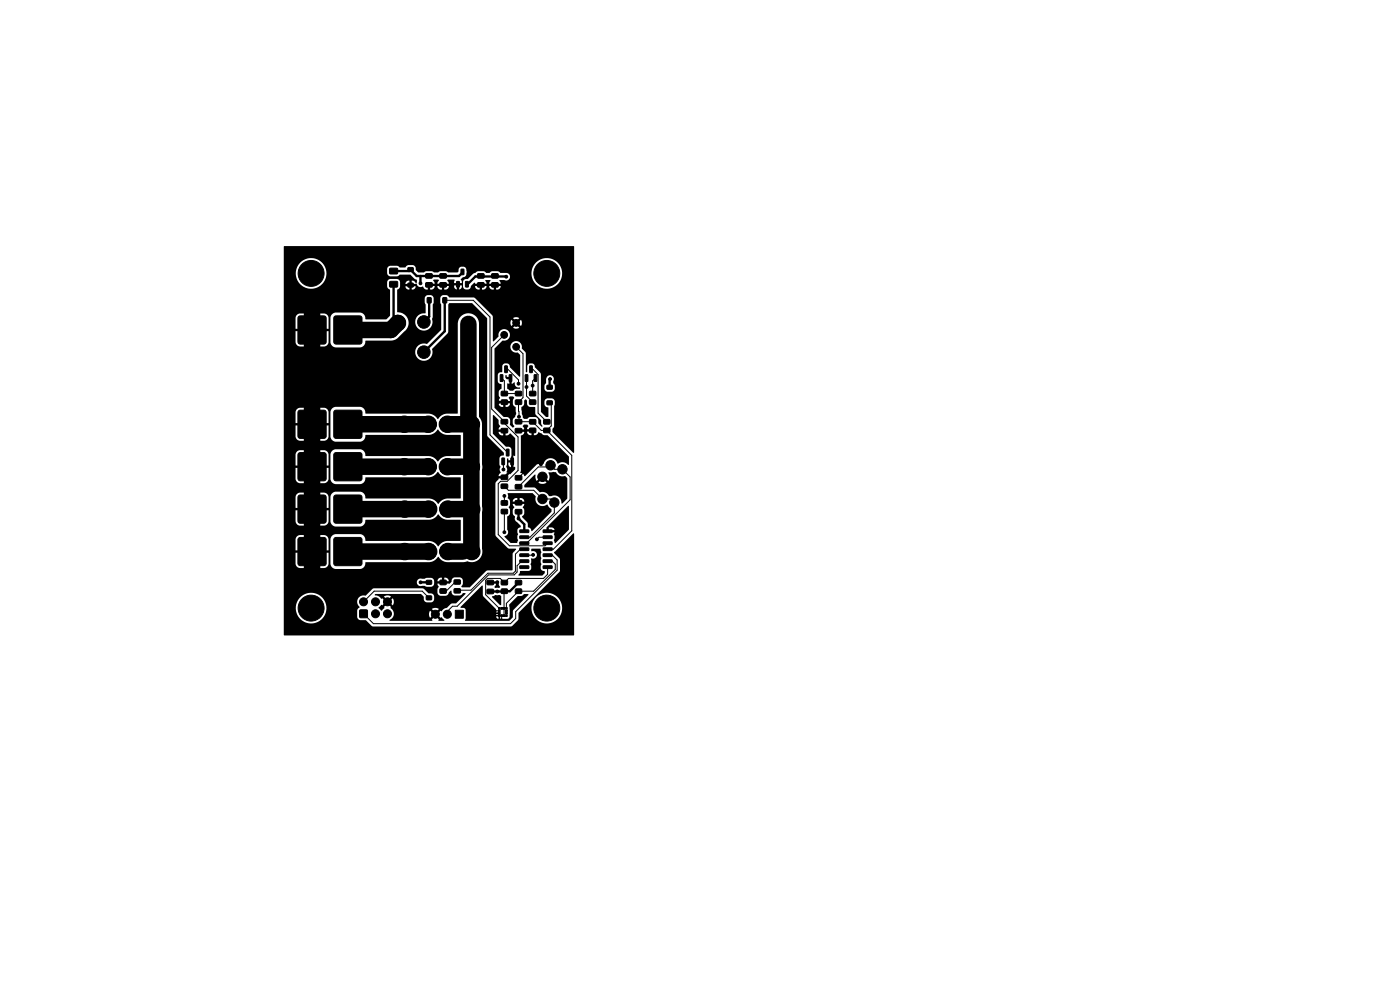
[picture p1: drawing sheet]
<svg xmlns="http://www.w3.org/2000/svg" width="297mm" height="210mm" viewBox="0 0 297 210" stroke-linecap="round" stroke-linejoin="round" font-family="sans-serif">
<g fill="#000" stroke="#000" stroke-width=".21">
<path d="M82.7 56.9h1.5l.2 .2v.9l-.3 .1h-1.3l-.2-.2zM86.6 56.8h1v.8h-1zM90.3 58.1l1.3-.1 .1 .3v.6l-.2 .1h-1.1l-.1-.2zM90.3 60l1.3-.1 .1 .3v.6l-.2 .1h-1.1l-.1-.2zM93.3 58.1l1.3-.1 .1 .3v.6l-.2 .1h-1.1l-.1-.2zM93.3 60l1.3-.1 .1 .3v.6l-.2 .1h-1.1l-.1-.2zM97.8 57.1l.6 .1-.1 1.1-.5-.1zM101.3 58.1l1.3-.1 .1 .3v.6l-.2 .1h-1.1l-.1-.2zM101.3 60l1.3-.1 .1 .3v.6l-.2 .1h-1.1l-.1-.2zM104.3 58.1l1.3-.1 .1 .3v.6l-.2 .1h-1.1l-.1-.2zM104.3 60l1.3-.1 .1 .3v.6l-.2 .1h-1.1l-.1-.2zM63.3 67.1l.4-.1h5l.4 .1 .1 .4v5l-.1 .4-.4 .1h-5l-.4-.1-.1-.4v-5z"/>
<path d="M70.9 67.1l.4-.1h5l.4 .1 .1 .4v5l-.1 .4-.4 .1h-5l-.4-.1-.1-.4v-5zM82.7 59.7h1.5l.2 .2v.9l-.3 .1h-1.3l-.2-.2zM86.6 60.1h1v.8h-1zM90.7 63.2h.7v1h-.7zM94 63.2h.7v1h-.7zM96.9 59.7l.6 .1-.1 1.1-.6-.1zM98.8 59.7l.6 .1-.1 1.1-.6-.1zM107.1 77.6l.5 .1v1.4l-.5-.1zM112.4 77.6l.5 .1v1.4l-.5-.1zM63.3 87.1l.4-.1h5l.4 .1 .1 .4v5l-.1 .4-.4 .1h-5l-.4-.1-.1-.4v-5zM70.9 87.1l.4-.1h5l.4 .1 .1 .4v5l-.1 .4-.4 .1h-5l-.4-.1-.1-.4v-5zM106.1 79.5l.6 .1-.1 1.3-.5-.1z"/>
<path d="M106.5 97.2h.5v1.4l-.5-.1zM106.4 83h1.1l.2 .2v.6l-.3 .2h-.9l-.2-.2zM106.4 84.9l1.1-.1 .2 .3v.6l-.3 .1h-.9l-.2-.2zM106.3 89h1.3l.1 .2v.6l-.2 .2-1.1-.1-.1-.2zM106.3 90.9h1.3l.1 .2v.6l-.2 .2-1.1-.1-.1-.2zM107.4 95.3l.6 .1-.1 1.3-.5-.1zM108 79.5l.6 .1-.1 1.3-.5-.1zM108.4 97.2h.5v1.4l-.5-.1zM109.4 83h1.1l.2 .2v.6l-.2 .2h-1l-.2-.2zM109.4 84.9l1.1-.1 .2 .3v.6l-.2 .1h-1l-.2-.2zM109.3 89h1.3l.1 .2v.6l-.2 .2-1.1-.1-.1-.2zM109.3 90.9h1.3l.1 .2v.6l-.2 .2-1.1-.1-.1-.2z"/>
<path d="M111.4 79.5l.6 .1-.1 1.3-.5-.1zM113.3 79.5l.6 .1-.1 1.3-.5-.1zM112.4 89h1.1l.2 .2v.6l-.2 .2h-1l-.2-.3zM112.4 90.9l1.1-.1 .2 .2v.7l-.2 .1h-1l-.2-.2zM112.4 83h1.1l.2 .2v.6l-.2 .2h-1l-.2-.2zM112.4 84.9l1.1-.1 .2 .3v.6l-.2 .1h-1l-.2-.2zM115.4 89h1.1l.2 .2v.6l-.3 .2h-.9l-.2-.3zM115.4 90.9l1.1-.1 .2 .2v.7l-.3 .1h-.9l-.2-.2zM116.1 81.8h1v.7h-1zM116.1 85.1h1v.7h-1zM63.3 114.1l.4-.1h5l.4 .1 .1 .4v5l-.1 .4-.4 .1h-5l-.4-.1-.1-.4v-5zM63.3 105.1l.4-.1h5l.4 .1 .1 .4v5l-.1 .4-.4 .1h-5l-.4-.1-.1-.4v-5z"/>
<path d="M63.3 96.1l.4-.1h5l.4 .1 .1 .4v5l-.1 .4-.4 .1h-5l-.4-.1-.1-.4v-5zM70.9 114.1l.4-.1h5l.4 .1 .1 .4v5l-.1 .4-.4 .1h-5l-.4-.1-.1-.4v-5zM70.9 105.1l.4-.1h5l.4 .1 .1 .4v5l-.1 .4-.4 .1h-5l-.4-.1-.1-.4v-5zM70.9 96.1l.4-.1h5l.4 .1 .1 .4v5l-.1 .4-.4 .1h-5l-.4-.1-.1-.4v-5zM106.3 102.7h1.3l.1 .2v.6l-.2 .2-1.1-.1-.1-.2zM106.3 100.8h1.3l.1 .2v.6l-.2 .2-1.1-.1-.1-.2zM106.4 106.2h1.1l.2 .2v.6l-.3 .2h-.9l-.2-.2zM106.4 108.1l1.1-.1 .2 .3v.6l-.3 .1h-.9l-.2-.2zM109.3 102.8h1.3l.1 .2v.6l-.2 .2-1.1-.1-.1-.2zM109.3 100.9h1.3l.1 .2v.6l-.2 .2-1.1-.1-.1-.2zM109.3 108.1h1.3l.1 .2v.6l-.2 .2-1.1-.1-.1-.2zM109.3 106.2h1.3l.1 .2v.6l-.2 .2-1.1-.1-.1-.2z"/>
<path d="M110.3 112.4h1.8l.1 .5-1.9 .1zM110.3 113.7h1.8l.1 .5h-1.9zM110.3 115l1.8-.1 .1 .5-1.9 .1zM110.3 116.2h1.8l.1 .5-1.9 .1zM110.3 117.5h1.8l.1 .5-1.9 .1zM110.3 118.8h1.8l.1 .4-1.9 .1zM115.2 118.8h1.9v.4l-1.8 .1zM115.2 117.5h1.9v.5l-1.8 .1zM115.2 116.2h1.9v.5l-1.8 .1zM115.2 115l1.9-.1v.5l-1.8 .1zM115.2 113.7h1.9v.5h-1.8zM115.2 112.4h1.9v.5l-1.8 .1z"/>
<path d="M76.3 129.4h1.6v1.6h-1.6zM90.5 123.1h1v.8h-1zM90.5 126.4h1v.8h-1zM93.4 124.9h1.1l.2 .2v.6l-.3 .2h-.9l-.2-.3zM93.4 123.1h1.1l.2 .2v.6l-.3 .2-.9-.1-.2-.2zM96.6 129.5h1.7v1.7h-1.7zM96.4 123h1.1l.2 .2v.6l-.2 .2-1-.1-.2-.2zM96.4 124.9h1.1l.2 .2v.6l-.2 .1h-1l-.2-.2zM103.3 125h1.3l.1 .2v.6l-.2 .2h-1.1l-.1-.3zM103.3 123.1h1.3l.1 .2v.6l-.2 .2h-1.1l-.1-.3zM105.7 129.4h.4v.3h-.4zM105.7 129.9h.4v.3h-.4z"/>
<path d="M105.8 128.9h.3v.3h-.3zM105.8 130.4h.3v.4h-.3zM106.3 128.9h.3v.3h-.3zM106.3 130.4h.3v.4h-.3zM106.4 125l1.1-.1 .2 .3v.6l-.3 .1h-.9l-.2-.2zM106.4 123.1h1.1l.2 .2v.6l-.3 .2h-.9l-.2-.2zM106.8 128.9h.3v.3h-.3zM106.8 130.4h.3v.4h-.3zM107.3 128.9h.3v.3h-.3zM107.3 130.4h.3v.4h-.3zM107.3 129.9h.3v.3h-.3zM107.3 129.4h.3v.3h-.3z"/>
<path d="M110.3 120.1l1.8-.1 .1 .5-1.9 .1zM109.4 123.1h1.1l.2 .2v.6l-.2 .2h-1l-.2-.2zM109.4 125l1.1-.1 .2 .3v.6l-.2 .1h-1l-.2-.2zM115.2 120.1l1.9-.1v.5l-1.8 .1z"/>
<circle cx="61.8" cy="53.8" r=".3"/>
<circle cx="66" cy="58" r="2.75"/>
<circle cx="69.1" cy="53.8" r=".3"/>
<circle cx="76.4" cy="53.8" r=".3"/>
<circle cx="76.4" cy="57.1" r=".3"/>
<circle cx="83.7" cy="53.8" r=".3"/>
<circle cx="91" cy="53.8" r=".3"/>
<circle cx="98.2" cy="53.8" r=".3"/>
<circle cx="105.5" cy="53.8" r=".3"/>
<circle cx="107.4" cy="58.7" r=".3"/>
<circle cx="112.8" cy="53.8" r=".3"/>
<circle cx="116" cy="58" r="2.75"/>
<circle cx="119.7" cy="59" r=".3"/>
<circle cx="119.7" cy="53.8" r=".3"/>
<circle cx="61.8" cy="75.4" r=".3"/>
<circle cx="61.8" cy="63.7" r=".3"/>
<circle cx="69.3" cy="63.7" r=".3"/>
<circle cx="70.2" cy="75.4" r=".3"/>
<circle cx="72.9" cy="63.7" r=".3"/>
<circle cx="76.3" cy="63.7" r=".3"/>
<circle cx="76.4" cy="60.7" r=".3"/>
<circle cx="80.2" cy="63.7" r=".3"/>
<circle cx="80.5" cy="74.7" r=".3"/>
<circle cx="84.4" cy="68.5" r="1.43"/>
<circle cx="85.3" cy="63.7" r=".3"/>
<circle cx="89.2" cy="60.1" r=".3"/>
<circle cx="89.9" cy="74.7" r="1.33"/>
<circle cx="89.9" cy="68.3" r="1.33"/>
<circle cx="95.2" cy="79.7" r=".3"/>
<circle cx="95.3" cy="74.4" r=".3"/>
<circle cx="95.7" cy="61.6" r=".3"/>
<circle cx="95.9" cy="68.4" r=".3"/>
<circle cx="99.4" cy="68.7" r="1.33"/>
<circle cx="99.4" cy="74.3" r="1.33"/>
<circle cx="102.4" cy="78.5" r=".3"/>
<circle cx="102.5" cy="70.4" r=".3"/>
<circle cx="102.5" cy="74.4" r=".3"/>
<circle cx="102.5" cy="63.1" r=".3"/>
<circle cx="102.5" cy="67.7" r=".3"/>
<circle cx="107" cy="71" r=".72"/>
<circle cx="107.1" cy="63.1" r=".3"/>
<circle cx="108.7" cy="76.5" r=".3"/>
<circle cx="109.5" cy="73.6" r=".72"/>
<circle cx="109.5" cy="68.5" r=".72"/>
<circle cx="114.2" cy="76.7" r=".3"/>
<circle cx="119.7" cy="74.7" r=".3"/>
<circle cx="119.7" cy="64.2" r=".3"/>
<circle cx="119.7" cy="79.9" r=".3"/>
<circle cx="119.7" cy="69.5" r=".3"/>
<circle cx="61.8" cy="80.1" r=".3"/>
<circle cx="61.8" cy="84.2" r=".3"/>
<circle cx="70.2" cy="84.3" r=".3"/>
<circle cx="70.2" cy="80.2" r=".3"/>
<circle cx="75.9" cy="84.4" r=".3"/>
<circle cx="80.5" cy="95" r=".3"/>
<circle cx="80.5" cy="85.5" r=".3"/>
<circle cx="85.8" cy="90" r="1.75"/>
<circle cx="85.8" cy="99" r="1.75"/>
<circle cx="86.7" cy="95" r=".3"/>
<circle cx="87.1" cy="85.5" r=".3"/>
<circle cx="90.9" cy="90" r="1.75"/>
<circle cx="90.9" cy="99" r="1.75"/>
<circle cx="93" cy="95" r=".3"/>
<circle cx="93" cy="85.5" r=".3"/>
<circle cx="94.9" cy="90" r="1.75"/>
<circle cx="94.9" cy="99" r="1.75"/>
<circle cx="100" cy="90" r="1.75"/>
<circle cx="100" cy="99" r="1.75"/>
<circle cx="102.4" cy="82.5" r=".3"/>
<circle cx="102.4" cy="86.6" r=".3"/>
<circle cx="104.2" cy="99.7" r=".3"/>
<circle cx="104.2" cy="95.4" r=".3"/>
<circle cx="105" cy="90.6" r=".3"/>
<circle cx="105.7" cy="85.3" r=".3"/>
<circle cx="106.8" cy="99.6" r=".3"/>
<circle cx="108" cy="93.8" r=".3"/>
<circle cx="108.5" cy="82" r=".3"/>
<circle cx="110" cy="81.4" r=".3"/>
<circle cx="110.1" cy="88.4" r=".3"/>
<circle cx="111.5" cy="91.3" r=".3"/>
<circle cx="111.7" cy="82.1" r=".3"/>
<circle cx="111.8" cy="99.7" r=".3"/>
<circle cx="111.8" cy="87.3" r=".3"/>
<circle cx="113" cy="81.8" r=".3"/>
<circle cx="114.8" cy="98.5" r=".3"/>
<circle cx="115.2" cy="87" r=".3"/>
<circle cx="116.7" cy="80.4" r=".3"/>
<circle cx="116.8" cy="98.7" r="1"/>
<circle cx="118.9" cy="91.5" r=".3"/>
<circle cx="118.9" cy="96.3" r=".3"/>
<circle cx="118.9" cy="87.3" r=".3"/>
<circle cx="119.3" cy="99.5" r="1"/>
<circle cx="80.5" cy="113.1" r=".3"/>
<circle cx="80.6" cy="104" r=".3"/>
<circle cx="85.9" cy="108" r="1.75"/>
<circle cx="85.9" cy="117" r="1.75"/>
<circle cx="86.7" cy="113.1" r=".3"/>
<circle cx="86.8" cy="104" r=".3"/>
<circle cx="90.9" cy="117" r="1.75"/>
<circle cx="90.9" cy="108" r="1.75"/>
<circle cx="93" cy="113.1" r=".3"/>
<circle cx="93.1" cy="104" r=".3"/>
<circle cx="95" cy="117" r="1.75"/>
<circle cx="95" cy="108" r="1.75"/>
<circle cx="100.1" cy="117" r="1.75"/>
<circle cx="100.1" cy="108" r="1.75"/>
<circle cx="104.2" cy="104" r=".3"/>
<circle cx="104.2" cy="108.2" r=".3"/>
<circle cx="104.2" cy="112.5" r=".3"/>
<circle cx="104.2" cy="116.8" r=".3"/>
<circle cx="107" cy="105.2" r=".3"/>
<circle cx="107" cy="112.9" r=".3"/>
<circle cx="107.4" cy="119.9" r=".3"/>
<circle cx="108.7" cy="113.7" r=".3"/>
<circle cx="110" cy="110" r=".3"/>
<circle cx="112.2" cy="106.4" r=".3"/>
<circle cx="112.9" cy="102.5" r=".3"/>
<circle cx="113.1" cy="117.7" r=".3"/>
<circle cx="113.6" cy="119.8" r=".3"/>
<circle cx="113.9" cy="114.4" r=".3"/>
<circle cx="115.1" cy="101.1" r="1"/>
<circle cx="115.1" cy="105.8" r="1"/>
<circle cx="117.6" cy="106.6" r="1"/>
<circle cx="118.2" cy="111.8" r=".3"/>
<circle cx="118.9" cy="103.5" r=".3"/>
<circle cx="120.2" cy="119" r=".3"/>
<circle cx="61.9" cy="133.9" r=".3"/>
<circle cx="61.9" cy="128.3" r=".3"/>
<circle cx="62" cy="122.3" r=".3"/>
<circle cx="66" cy="129" r="2.75"/>
<circle cx="68.8" cy="122.2" r=".3"/>
<circle cx="69.2" cy="133.9" r=".3"/>
<circle cx="72.6" cy="122.2" r=".3"/>
<circle cx="73.2" cy="128.7" r=".3"/>
<circle cx="76.5" cy="133.9" r=".3"/>
<circle cx="76.5" cy="122.2" r=".3"/>
<circle cx="77.1" cy="127.7" r=".85"/>
<circle cx="78.4" cy="121" r=".3"/>
<circle cx="79.7" cy="130.2" r=".85"/>
<circle cx="79.7" cy="127.7" r=".85"/>
<circle cx="82.2" cy="127.7" r=".85"/>
<circle cx="82.2" cy="130.2" r=".85"/>
<circle cx="82.7" cy="121" r=".3"/>
<circle cx="83.8" cy="133.9" r=".3"/>
<circle cx="86.1" cy="128.7" r=".3"/>
<circle cx="87" cy="121" r=".3"/>
<circle cx="89.2" cy="123.5" r=".3"/>
<circle cx="91" cy="133.9" r=".3"/>
<circle cx="91.3" cy="121" r=".3"/>
<circle cx="92.4" cy="130.3" r=".85"/>
<circle cx="94.9" cy="130.3" r=".85"/>
<circle cx="95.6" cy="121" r=".3"/>
<circle cx="96" cy="127.2" r=".3"/>
<circle cx="98.3" cy="133.9" r=".3"/>
<circle cx="99.9" cy="121" r=".3"/>
<circle cx="101.6" cy="126" r=".3"/>
<circle cx="103.6" cy="129.8" r=".3"/>
<circle cx="105.5" cy="125.5" r=".3"/>
<circle cx="105.5" cy="123.5" r=".3"/>
<circle cx="105.6" cy="127" r=".3"/>
<circle cx="105.6" cy="133.9" r=".3"/>
<circle cx="109" cy="128.3" r=".3"/>
<circle cx="110.9" cy="130.4" r=".3"/>
<circle cx="112.9" cy="133.9" r=".3"/>
<circle cx="116" cy="129" r="2.75"/>
<circle cx="120.2" cy="124" r=".3"/>
<circle cx="120.2" cy="133.9" r=".3"/>
<circle cx="120.2" cy="128.9" r=".3"/>
</g>
<g fill="none" stroke="#000" stroke-width=".21">
<path d="M87.1 57.3l-.2 .2M94.3 63.7h6.1l3.5 3.5v25l3.8 3.8M107 71l-2.7 2.7v13.1l2.7 2.7v.3l2.9 2.9v7.1l-2.3 2.3h-1.4l-.5 .5v10.8l2.4 2.4h7.5l.6-.6M107.4 78.3h.3l2.3 2.3v.8M109.5 73.6l1.5 1.4v9.4l-1 .9 .1 3.1M112.7 78.3h.3l1.2 1.1v8.2l1.8 1.9M106.4 80.2l.6 .6v2.7h3M106.7 97.9l.1 1.7M110 89.5h3l1.8 1.8h1.2M111.7 80.2v3.8l1.3 1.3M111.8 99.7l-1.8 1.7M113.6 80.2l-.6 .6v2.7"/>
<path d="M116 91.3l5.3 5.3v16l-3.9 3.9h-1.2M116.6 85.5l.4 .3v4.5l-1 1M107 105.2v1.5M107 108.5v4.4M107 103.2l.9 .8h5.3l1.9 1.9h1.6l.9 .7v2.2l-5.2 5.2h-1.2M110 103.3l4.2-4.2h2.2l.4-.4 .8 .8h1.7l1.6 1.7v4.8l-9.2 9.2h-.5M111.2 119h-.5l-1 1v1.3l-.6 .6h-5.4l-6.7 6.7h-1l-1.1 1.1v.6M111.2 116.5h-.8l-1.1 1.1v3.6l-.4 .4h-5.4l-3.6 3.6h-2.8l-.1 .1M113.1 117.7l-1.9 .1M116.2 119h.9l.7 .7v1.1l-4.6 4.6h-3.2l-2.6 2.6v1.1M116.2 114h-1.9l-.4 .4M116.2 117.8h1l1 1v2.2l-8.8 8.8v1.4l-1.1 1.1h-29.1l-2.1-2.1"/>
<path d="M91 126.8l-1.4-1.4h-10.2l-2.3 2.3M97 123.7h-.7l-1.6 1.7h-.7M104.7 129.6h1.2v1M105.9 130.6h.1M105.9 130.6h.5v.8M106.4 129.1h.5M107 125.4l-.1 5.2h.5M116.2 120.3v1.5l-.9 .9h-7.4l-.9 .9-.9-.9h-2.7l-.4 .4v3.1l2.9 2.9"/>
</g>
<g fill="none" stroke="#000" stroke-width=".5">
<path d="M83.5 57.5h3.4M87.1 57.3l1.3 1.3h9l.8-.9M89.2 58.6v1.5M107.4 58.7h-6.6l-1.6 1.6M83.5 60.3v7.3l.9 .9M91 63.7v3.5l-1.1 1.1M94.3 63.7v6.6l-4.4 4.4M108.6 97.9v1.7l-1.6 1.7M116.7 80.4l-.1 1.8M110 108.6v1.4l1.2 1.2v1.5M89.2 123.5h.1M89.2 123.5h1.8"/>
<path d="M110 123.6l-1.8 1.8-4.2 .1"/>
</g>
<g fill="none" stroke="#000" stroke-width="3.5">
<path d="M66.2 64.1v58.7l-.2 .2M84.4 68.5l-1.5 1.5h-9.1M99.4 68.7v20.7l.6 .6 .1 27M73.8 89.9l17.1 .1M90.9 99h-17.1M94.9 90h3.3M94.9 99h3.2M100 99l.1 .1M73.8 108h17.1M73.8 117h17.1M73.9 108l-.1 .1M74 117l-.2 .2"/>
<path d="M95 108h3.2M95 117h3.2"/>
</g>
<g fill="#000">
<path d="M60.2 52.3l61.5-.1v43.9l-4.5-4.5v-.7l.4-.5v-5.5l-.5-.4-1.2 .1-.3 .3-.1 .8a1.09 1.09 0 0 0 .9 .8v1.8l-.5 .2-1.1-1.1v-5.5h.7l.1 .8 .3 .3h1.4l.4-.6v-.6l-.3-.5v-.4a.83 .83 0 0 0-.5-1.3 .83 .83 0 0 0-1.1 .8v.8l-.3 .7h-.7l-.1-2.7-1.2-1.4a.66 .66 0 0 0-.6-.7h-.5l-.4 .2-.2 1.6h-.2v-3.9l-.9-1a1.26 1.26 0 0 0-1.1-1.6 1.26 1.26 0 0 0-1.3 1.3 1.26 1.26 0 0 0 1.6 1.1l.5 .5-.1 4.6h-.2l-1.9-2.1a.66 .66 0 0 0-.6-.7h-.5l-.4 .2-.3 1.7a.68 .68 0 0 0-.8 .5v1.4a.71 .71 0 0 0 .7 .6l.1 1-.4 .3-.2 .3 .1 1a.48 .48 0 0 1-.1 .8v.2h2.4l-.3-.8 .3-.2h.7a.33 .33 0 0 1 .2 .3 .33 .33 0 0 1-.2 .3l-.1 1 .6 .7 .1 1.1a2.19 2.19 0 0 1-.7 1.6v.8l.3 .5-.3 .3-.6-.6v-.9l-.1-.5-.5-.2-.8-.1-1.9-1.9v-.9l.9 .1a1.05 1.05 0 0 0 1.4 .6 .78 .78 0 0 0 1-.7h-1v.7h-.5v-.7h-1.8v-11.6l1.7-1.8a1.24 1.24 0 0 0 1.5-1.1 1.24 1.24 0 0 0-1.4-1.3 1.24 1.24 0 0 0-1 1.6l-.9 1h-.2l-.1-4h3.8l.2 .8 .6-.7 .4 .4-.7 .6a1.21 1.21 0 0 0 1.4 0l-.7-.6 .4-.4 .6 .6a1.22 1.22 0 0 0 0-1.3l-.6 .7-.4-.4 .6-.6a1.22 1.22 0 0 0-1.3 0l.7 .6-.4 .4-.6-.7-.2 .6h-3.8l-.1-1.5-3.8-3.8h-5.2l-.5-.4-.9-.1-.4 .3-.2 .4v.9l.2 .4v5.4l-3 3a1.86 1.86 0 0 0-2.5 1.6 1.86 1.86 0 0 0 2.2 2 1.86 1.86 0 0 0 1.4-2.6l3.4-3.5v-5.9l.2-.3h4.9l3.1 3.2v24.8l.2 .3 3.4 3.4-.1 .6a.73 .73 0 0 0-.9 .6l.1 1.4a.63 .63 0 0 1 0 .9l.2 .8-.3 .2-.1 .5h1.1l.1 .4-.1 .1h-1.1l-.7 1v11l.1 .3 2.5 2.5 1.8 .2-.8 1v3.4l-5.4 .1-3.7 3.6h-1.6l-.1-.2 .3-.6-.2-1-.4-.3h-1.1a.85 .85 0 0 0-.7 .9l-.5 .4h-2.5l.2 .5a.46 .46 0 0 1-.2 .7v.7a.74 .74 0 0 0 .7 .7h1.1a.81 .81 0 0 0 .6-.7l.4-.4 .2 .1a.77 .77 0 0 0 .7 .9h1.1l.6-.5 .6 .1-2 2.1h-1l-1 .9-.6 .2-.5 .6-.2-.2-.7 .7-.3-.4 .6-.7a1.34 1.34 0 0 0-1.5 .1l.6 .6-.3 .4-.7-.6a1.34 1.34 0 0 0 0 1.5l.7-.7 .3 .4-.6 .6 .1 .2-.1 .1h-8.9l-.1-.1a1.47 1.47 0 0 0 .9-1.3 1.47 1.47 0 0 0-.7-1.4l.2-.1-.7-.7 .4-.3 .7 .6a1.34 1.34 0 0 0-.1-1.5l-.6 .6-.4-.3 .6-.7a1.34 1.34 0 0 0-1.5 0l.7 .7-.4 .3-.6-.6-.1 .1a2.25 2.25 0 0 0-1.5-.8l.2-.2h9.6l.6 .5v.7l.3 .4 1.2 .2a.72 .72 0 0 0 .7-.7v-.6l-.3-.5-.9-.1-1.2-1.1h-10.4l-1.7 1.5a1.43 1.43 0 0 0-1.7 .7 1.43 1.43 0 0 0 .4 1.8l-.5 .6v1.5l.1 .4 .5 .2 1.2 .1 1.5 1.3h29.3l1.5-1.3 .1-1.6 1.2-1.2h1.5v.4a3.3 3.3 0 0 0 5 2.6 3.3 3.3 0 0 0 0-5.6 3.3 3.3 0 0 0-5 2.6h-1.5l7.6-7.6v-2.6l-1.2-1.2-.1-.3 4.2-4v21.7h-61.4l-.1-6h2.5v.4a3.3 3.3 0 0 0 5 2.6 3.3 3.3 0 0 0 0-5.6 3.3 3.3 0 0 0-5 2.6h-2.5v-5.4h28.2v.2a.81 .81 0 0 0 1.1 .7l1.9 .2a.72 .72 0 0 0 .7-.7v-.6h3.1a.78 .78 0 0 0-.9-.7v.8h-.6v-.8l-.6 .2-.3 .5h-.7l-.2-.4-.4-.2-2 .2a.8 .8 0 0 0-1.1 .6h-28.2v-9h2.5v2.4h2.2v.5h-2.2v2.3a.99 .99 0 0 0 .9 .9h2.3v-2.2h.6v2.2h2.4l.5-.3 .3-.5v-2.4h-2.2v-.5h2.2v-2.4a.99 .99 0 0 0-.9-.9h-2.3v2.2h-.6v-2.2l-2.6 .1-.4 .3-.2 .5h-2.5v-9h2.5v2.4h2.2v.5h-2.2v2.4l.4 .6 .5 .2h2.3v-2.2h.6v2.2h2.3a.99 .99 0 0 0 .9-.9v-2.3h-2.2v-.5h2.2v-2.5l-.3-.5-.5-.3h-2.4v2.2h-.6v-2.2h-2.3a.99 .99 0 0 0-.9 .9h-2.5v-9h2.5v2.4h2.2v.5h-2.2v2.3a.99 .99 0 0 0 .9 .9h2.3v-2.2h.6v2.2h2.4l.5-.3 .3-.5v-2.4h-2.2v-.5h2.2v-2.4a.99 .99 0 0 0-.9-.9h-2.3v2.2h-.6v-2.2l-2.6 .1-.4 .3-.2 .5h-2.5v-9h2.5v2.4h2.2v.5h-2.2v2.4l.4 .6 .5 .2h2.3v-2.2h.6v2.2h2.3a.99 .99 0 0 0 .9-.9v-2.3h-2.2v-.5h2.2v-2.4h.4v5.3a1.2 1.2 0 0 0 1.1 1h5.2a1.38 1.38 0 0 0 1.2-1.4h13.4a2.71 2.71 0 0 0 1.9-1.2l.1 .1a2.23 2.23 0 0 0 1.8 1.1h2.9v4.3l-.1 .1-3.1 .1a2.78 2.78 0 0 0-1.6 1.1l-.2-.2a2.26 2.26 0 0 0-1.7-1h-13.4l-.1-.1a1.2 1.2 0 0 0-1.1-1.3h-5.3a1.2 1.2 0 0 0-1 1.1v5.3a1.2 1.2 0 0 0 1.1 1h5.2a1.38 1.38 0 0 0 1.2-1.4h13.4a2.71 2.71 0 0 0 1.9-1.2l.1 .1a2.23 2.23 0 0 0 1.8 1.1h2.9v4.3l-.1 .1-3 .1a2.62 2.62 0 0 0-1.6 1.1l-.1-.1a2.23 2.23 0 0 0-1.8-1.1h-13.5l-.1-.1a1.2 1.2 0 0 0-1.1-1.3h-5.3a1.2 1.2 0 0 0-1 1.1v5.3a1.2 1.2 0 0 0 1.1 1h5.2a1.38 1.38 0 0 0 1.2-1.4h13.5a2.71 2.71 0 0 0 1.9-1.2l.1 .1a2.23 2.23 0 0 0 1.8 1.1h2.8v4.3l-.1 .1-3 .1a2.78 2.78 0 0 0-1.6 1.1l-.1-.1a2.23 2.23 0 0 0-1.8-1.1h-13.5l-.1-.1a1.2 1.2 0 0 0-1.1-1.3h-5.3a1.2 1.2 0 0 0-1 1.1v5.3a1.2 1.2 0 0 0 1.1 1h5.2a1.38 1.38 0 0 0 1.2-1.4h13.5a2.71 2.71 0 0 0 1.9-1.2l.1 .1a2.23 2.23 0 0 0 1.8 1.1l3.7-.1a1.34 1.34 0 0 1 1.3 .1 2.25 2.25 0 0 0 2.4-2.9v-26.5l-.3-.9-.4-.6v-20a2.25 2.25 0 0 0-2.3-1.9 2.25 2.25 0 0 0-2.2 2.1v19l-.1 .1-2.5 .1a2.62 2.62 0 0 0-1.6 1.1l-.2-.2a2.26 2.26 0 0 0-1.7-1h-13.4l-.1-.1a1.2 1.2 0 0 0-1.1-1.3h-5.3a1.2 1.2 0 0 0-1 1.1h-.4l-.3-.6-.5-.3h-2.4v2.2h-.6v-2.2h-2.3a.99 .99 0 0 0-.9 .9h-2.5v-20h2.5v2.4h2.2v.5h-2.2v2.3a.99 .99 0 0 0 .9 .9h2.3v-2.2h.6v2.2h2.4l.5-.3 .3-.5v-2.4h-2.2v-.5h2.2v-2.4h.4v5.2a1.19 1.19 0 0 0 1.1 1.1h5.2a1.38 1.38 0 0 0 1.2-1.4h5.4a2.26 2.26 0 0 0 1.6-.8l1.2-1.2a2.22 2.22 0 0 0 .9-2.1h1.4v.2a1.86 1.86 0 0 0 2.3 1.7 1.86 1.86 0 0 0 1.3-2.5l.3-4.3-.4-.6-.9-.1-.5 .4-.1 1.1 .2 .5v1.8l-.1 .1a1.83 1.83 0 0 0-2.1 1.7h-1.4l-.1-.1a2.46 2.46 0 0 0-2.3-1.9v-4.8l.4-.3 .2-.3h1.1a.73 .73 0 0 0 .9 .6h.6a.71 .71 0 0 0 .7-.7h-.8v.7h-.5v-.7l-2 .1v-.6h2v-.7l-.6 .2-.3 .5h-1.1a.85 .85 0 0 0-.5-1h-1.6a.74 .74 0 0 0-.7 .7l.1 1.1 .5 .5v5.5l-.8 .7h-4.3l-.2-.6a1.2 1.2 0 0 0-1-.8h-5.3a1.2 1.2 0 0 0-1 1.1h-.4l-.3-.6-.5-.3h-2.4v2.2h-.6v-2.2h-2.3a.99 .99 0 0 0-.9 .9h-2.5v-9.6h2.5v.4a3.3 3.3 0 0 0 3.8 3 3.3 3.3 0 0 0 2.6-4.1h13v.8a.74 .74 0 0 0 .7 .7h1.5l.5-.3h2.2l.9 .8 .5 .3-.1 .7-.5-.5-.4-.1v.7h.9a.95 .95 0 0 0 1.4 .6l.1 .1a1.06 1.06 0 0 0 1.4 .5 .79 .79 0 0 0 1-.7l.6 .1a1.06 1.06 0 0 0 1.5 .6 .79 .79 0 0 0 .9-.6h1.1l.4 .6h.7l.4-.2 .2-.6h-.6v.8h-.5v-.8h-.6v.2l-2-.1v.7h-.6v-.7h-2.5v.7h-.4v-.8l.3-.4h1.1l-.3-.7 .2-.2 1 .1-.3 .8h2.4l-.3-.7 .2-.2h1.3l-.1 .8h1.7v-.3h.2l.2 1.4 .4 .2h.5a.65 .65 0 0 0 .6-.7l.9 .1a1.06 1.06 0 0 0 1.5 .6 .79 .79 0 0 0 .9-.7l.6 .1a1.06 1.06 0 0 0 1.4 .6 .78 .78 0 0 0 1-.7h-1v.7h-.5v-.7h-2.4v.7h-.6v-.7h-1.8l.7-.7 .2 .2h2.4l-.3-.6 .1-.2h1l-.2 .8h2.4l-.2-.8h1a.8 .8 0 0 0 1.2-.5 .8 .8 0 0 0-.8-1l-1.3-.1h6.6v.4a3.3 3.3 0 0 0 5 2.6 3.3 3.3 0 0 0 0-5.6 3.3 3.3 0 0 0-5 2.6h-6.6l-.5-.3h-1.1l-.6 .4h-.7l-.6-.4h-1.1l-1.1 .6-1.2 1.1a.73 .73 0 0 0-1 .6h-.2l-.3-.5 .5-.5a1.17 1.17 0 0 0 .7-1.6l-.4-.6h-.6a.73 .73 0 0 0-.6 .9l-.3 .3h-1.9l-.6-.3h-1.1l-.5 .3h-.8l-.6-.3h-1.1l-.5 .3h-1.1l-.6-.6a.8 .8 0 0 0-.7-1h-.9l-.7 .5h-1.1l-.5-.3h-1.6l-.4 .3-.2 .4h-13a3.3 3.3 0 0 0-3.5-2.3 3.3 3.3 0 0 0-2.9 3h-2.5zM107.2 79.6h.3v.4h.7l.1 .2 .2 .1v1.1l.5-.3 .2 .1a.9 .9 0 0 0 1.1 1v.3h-.9l-.6 .4h-.7l-.5-.4v-1.1l.1-.1 .4 .1v-.9l-.6-.1-.3-.2zM104.6 88.1h.2l1 1v.8l.3 .5-.3 .7h1.1l.1 .3h.2v1l.6-.1 .4-.4 1.1 1.1v3.6l-.1 .1-.3-.1v2.5l.3-.1 .1 .5-1.1 1.1-.7-.4a1.37 1.37 0 0 0-.1-1.3l.2-.4h.2l.2 .4 .4 .2v-1h-.6v.4h-.2v-1.1l.2-.1v.3h.6l.1-2.3-.4-.5-.8-.1-2.7-2.7-.1-.3h1.3a.79 .79 0 0 0 .9 .7v-.8l-2.2 .1zM111.2 84.9a.29 .29 0 0 1 .4-.2 .29 .29 0 0 1 .2 .3v.6a.74 .74 0 0 0 .7 .7l1 .1 .1 1.5 1.2 1.2v.8l.2 .6h-.1l-.7-.6v-.7a.74 .74 0 0 0-.7-.7h-1.1l-.6 .4-.7-.1-.2-.2-.3-2.2 .5-.5zM110 91.2l1.2-.1-.3-.8 .3-.2h.7a.32 .32 0 0 1 .2 .3 .32 .32 0 0 1-.2 .3l-.1 .4h1.1l.1 .2h.2v1a1.31 1.31 0 0 0 1.1-.6l.9 .5 1 .1 4.5 4.5-.1 1.8a1.81 1.81 0 0 0-2.3-.3 1.59 1.59 0 0 0-1.6-1.1 1.59 1.59 0 0 0-1.5 1.3l-1.4 .1-2.4 2.4a1.09 1.09 0 0 0-1-.7l.2-7.9a.74 .74 0 0 0 .6-.8h.6a.78 .78 0 0 0 .9 .7l.1-.7h-2.7zM107.7 104.6h5.2l.7 .6a1.6 1.6 0 0 0 .6 1.9 1.6 1.6 0 0 0 1.9-.1l.4 .6 .5 .4v.6l-4.2 4.1a1.06 1.06 0 0 0-.8-.9l-.1-.9-1.1-1.2 .4-.7v-.9l-.3-.5 .3-.7h-2.4l.3 .7-.3 .5v.9l.4 .5a1.2 1.2 0 0 0 .5 1.2l.8 .9v.2l-.5 .2-.2 .4 .1 .9-.2 .9 .2 .4-.2 .5-1.4 .1-1.3-1.4a.89 .89 0 0 0 .6-1.5v-2.7l.6-.7-.1-1a.48 .48 0 0 1 .1-.8v-.7h3a.78 .78 0 0 0-1-.7v.7h-.5v-.7a.79 .79 0 0 0-.9 .7h-.6l-.2-.4-.3-.3zM112.7 116.4l2 .1 .2 .6-.2 .5 .2 .8-.2 .4 .2 .8-.2 1a.91 .91 0 0 0 .9 .6v.4l-.6 .5h-5l.4-1h1.8l.4-.2 .1-.4-.2-.8 .2-.4v-.8a.86 .86 0 0 0 1.2-.7 .86 .86 0 0 0-1.2-.9zM113.4 100.7l.2 .1v.7l.3 .5 .6-.6 .4 .3-.7 .7a1.48 1.48 0 0 0 1.7 0l-.6-.7 .3-.3 .7 .6a1.49 1.49 0 0 0 .1-1.6v-.2h.3a1.66 1.66 0 0 1 1.9 .7l.6 .2 .7-.1 .4 .5v4.2l-1.1 1.1a1.64 1.64 0 0 0-2.4-1.6h-.4a1.62 1.62 0 0 0-1.9-.8l-1-1-2.3-.1 .1-.5zM116 111.9l4.5-4.6h.2v5.1l-2.8 2.8h-.2l-.2-.6 .2-.4-.2-.9 .1-.4h-1.3l-.4-.3v-.2h1.7v-.1l-.3-.4h-.9v.5h-.5zM80.3 128.9l.6-.6 .2 .1 .6-.6 .4 .3-.7 .7 .1 .2-.5 .6zM92.5 130.8l.3-.4 .7 .7 .2-.1 .6 .6-1.3 .1 .1-.3zM100 126.5l2.3-2.3 .2 2.2 2.7 2.8 .2 .4-.2 .3 .9-.1v1.5l.3-.2 1.3 .2 .4-.4v-2.7l1.8-1.8h.7l.6-.4h.8l.1 .2-3.2 3.2-.1 1.6-.8 .7h-9.3l.1-.9h6.5l.1 .3 .4 .2v-.5h-7v-.6h6.4l.1 .2h.5l-.1-.2h-6.9l-.2-1.1-.9-.3z"/>
<path d="M104.4 126.5l.7-.3h.9l.3 .2v1.9h-.2l-1.7-1.6zM104 123.4l1.7-.1 .1 .7 .3 .6-.2 .1h-.9l-.1-.2 .3-.7h-1.1z"/>
</g>
</svg>
